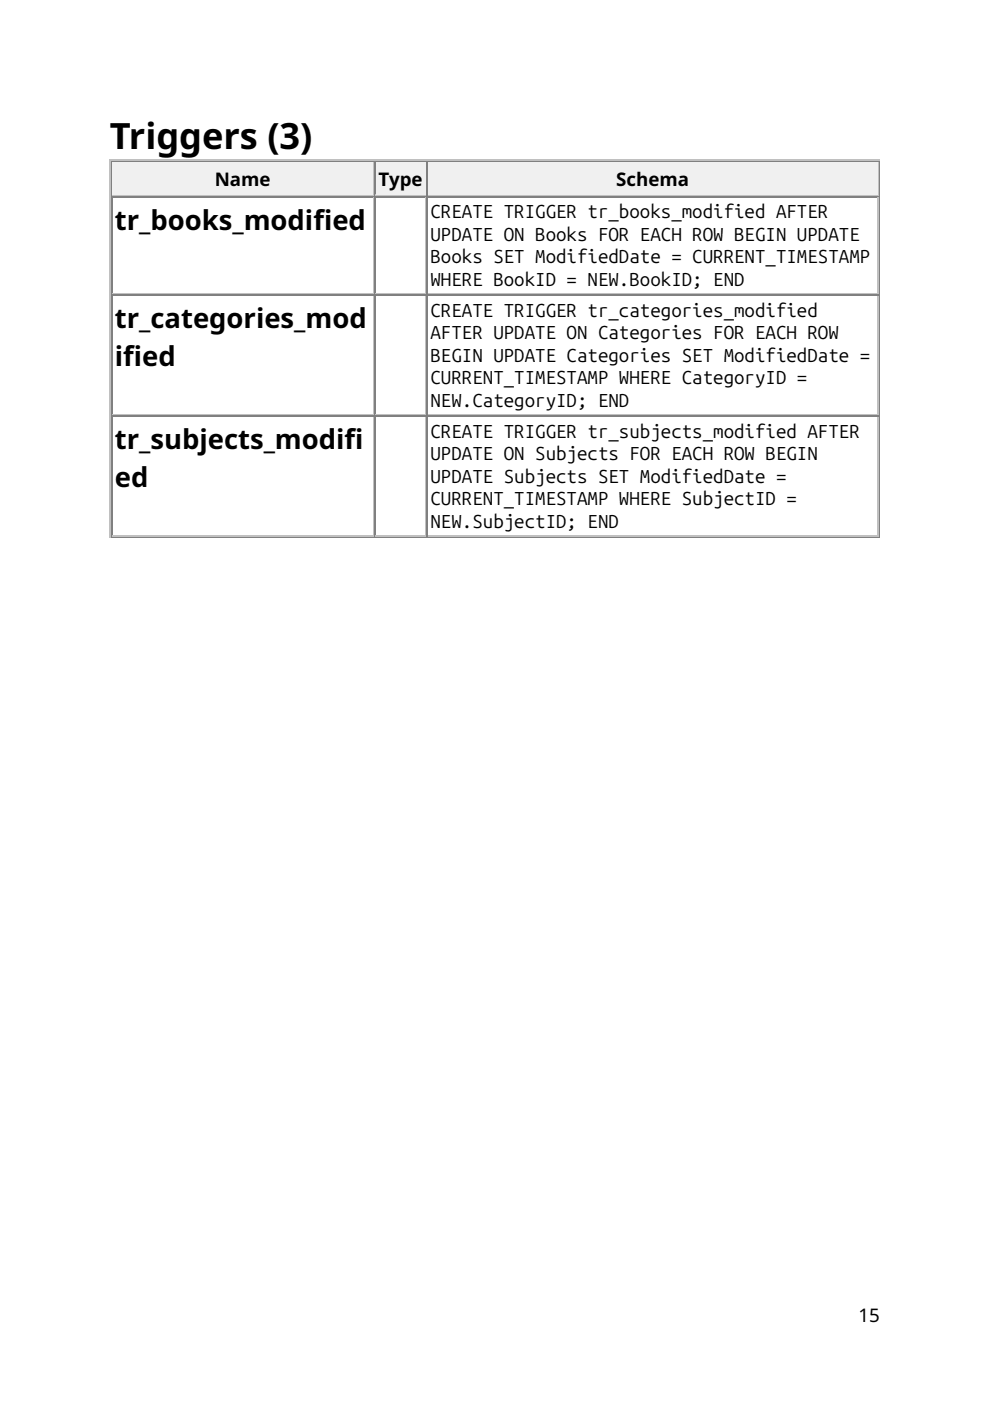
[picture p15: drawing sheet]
<svg xmlns="http://www.w3.org/2000/svg" width="210mm" height="297mm" viewBox="0 0 210 297" stroke-linecap="round" stroke-linejoin="round" font-family="sans-serif">
<defs><g id="words">
<text font-size="7.7" x="23.3" y="31.5">Triggers (3)</text>
<g font-size="5.8">
<text x="24.3" y="48.7">tr_books_modifed</text>
<text x="66.4" y="48.7">i</text>
<text x="24.3" y="69.6">tr_categories_mod</text>
<text x="24.3" y="77.5">ifed</text>
<text x="26.1" y="77.5">i</text>
<text x="24.3" y="95.2">tr_subjects_modif</text>
<text x="73.1" y="95.2">i</text>
<text x="24.3" y="103.2">ed</text>
</g>
<g font-size="4">
<text x="45.5" y="39.4">Name</text>
<text x="80.3" y="39.4">Type</text>
<text x="130.6" y="39.4">Schema</text>
<text x="91.3" y="46.3">CREATE TRIGGER tr_books_modified AFTER</text>
<text x="91.3" y="51.1">UPDATE ON Books FOR EACH ROW BEGIN UPDATE</text>
<text x="91.3" y="55.8">Books SET ModifiedDate = CURRENT_TIMESTAMP</text>
<text x="91.3" y="60.6">WHERE BookID = NEW.BookID; END</text>
<text x="91.3" y="67.2">CREATE TRIGGER tr_categories_modified</text>
<text x="91.3" y="72">AFTER UPDATE ON Categories FOR EACH ROW</text>
<text x="91.3" y="76.7">BEGIN UPDATE Categories SET ModifiedDate =</text>
<text x="91.3" y="81.5">CURRENT_TIMESTAMP WHERE CategoryID =</text>
<text x="91.3" y="86.3">NEW.CategoryID; END</text>
<text x="91.3" y="92.9">CREATE TRIGGER tr_subjects_modified AFTER</text>
<text x="91.3" y="97.6">UPDATE ON Subjects FOR EACH ROW BEGIN</text>
<text x="91.3" y="102.4">UPDATE Subjects SET ModifiedDate =</text>
<text x="91.3" y="107.2">CURRENT_TIMESTAMP WHERE SubjectID =</text>
<text x="91.3" y="111.9">NEW.SubjectID; END</text>
<text x="182" y="280.2">15</text>
</g>
</g></defs>
<path d="M23.4 33.9v80.1M23.5 34h163M79.2 34.4v6.9M23.8 41.4h55.6" fill="none" stroke="#c0c0c0" stroke-width=".26"/>
<path d="M23.7 34.1v7.4M23.8 34.3h55.6M186.4 34.1v79.7M23.5 113.9h163" fill="none" stroke="#808080" stroke-width=".26"/>
<g fill="#f0f0f0">
<path d="M23.8 34.4h55.3v6.9h-55.3z"/>
<path d="M45.5 34.9h11.9v5.8h-11.9z"/>
</g>
<path d="M79.5 34.1v7.4M79.6 34.3h10.9" fill="none" stroke="#808080" stroke-width=".26"/>
<path d="M90.4 34.4v6.9M79.6 41.4h10.9" fill="none" stroke="#c0c0c0" stroke-width=".26"/>
<g fill="#f0f0f0">
<path d="M79.6 34.4h10.6v6.9h-10.6z"/>
<path d="M80.2 34.9h9.5v5.8h-9.5z"/>
</g>
<path d="M90.6 34.1v7.4M90.8 34.3h95.5" fill="none" stroke="#808080" stroke-width=".26"/>
<path d="M186.1 34.4v6.9M90.8 41.4h95.5" fill="none" stroke="#c0c0c0" stroke-width=".26"/>
<g fill="#f0f0f0">
<path d="M90.8 34.4h95.2v6.9h-95.2z"/>
<path d="M130.4 34.9h15.9v5.8h-15.9z"/>
</g>
<path d="M23.7 41.5v72.3M23.8 41.7h55.6M79.5 41.5v72.3M79.6 41.7h10.9M90.6 41.5v72.3M90.8 41.7h95.5M23.8 62.6h55.6M79.6 62.6h10.9M90.8 62.6h95.5M23.8 88.2h55.6M79.6 88.2h10.9M90.8 88.2h95.5" fill="none" stroke="#808080" stroke-width=".26"/>
<g fill="none" stroke="#c0c0c0" stroke-width=".26">
<path d="M79.2 41.8v20.4M90.4 41.8v20.4M186.1 41.8v20.4M23.8 62.3h55.6M79.2 62.7v25.1M79.6 62.3h10.9M90.4 62.7v25.1M90.8 62.3h95.5M186.1 62.7v25.1M23.8 88h55.6M79.2 88.4v25.1M79.6 88h10.9"/>
<path d="M90.4 88.4v25.1M90.8 88h95.5M186.1 88.4v25.1M23.8 113.6h55.6M79.6 113.6h10.9M90.8 113.6h95.5"/>
</g>
<use href="#words"/>
</svg>
